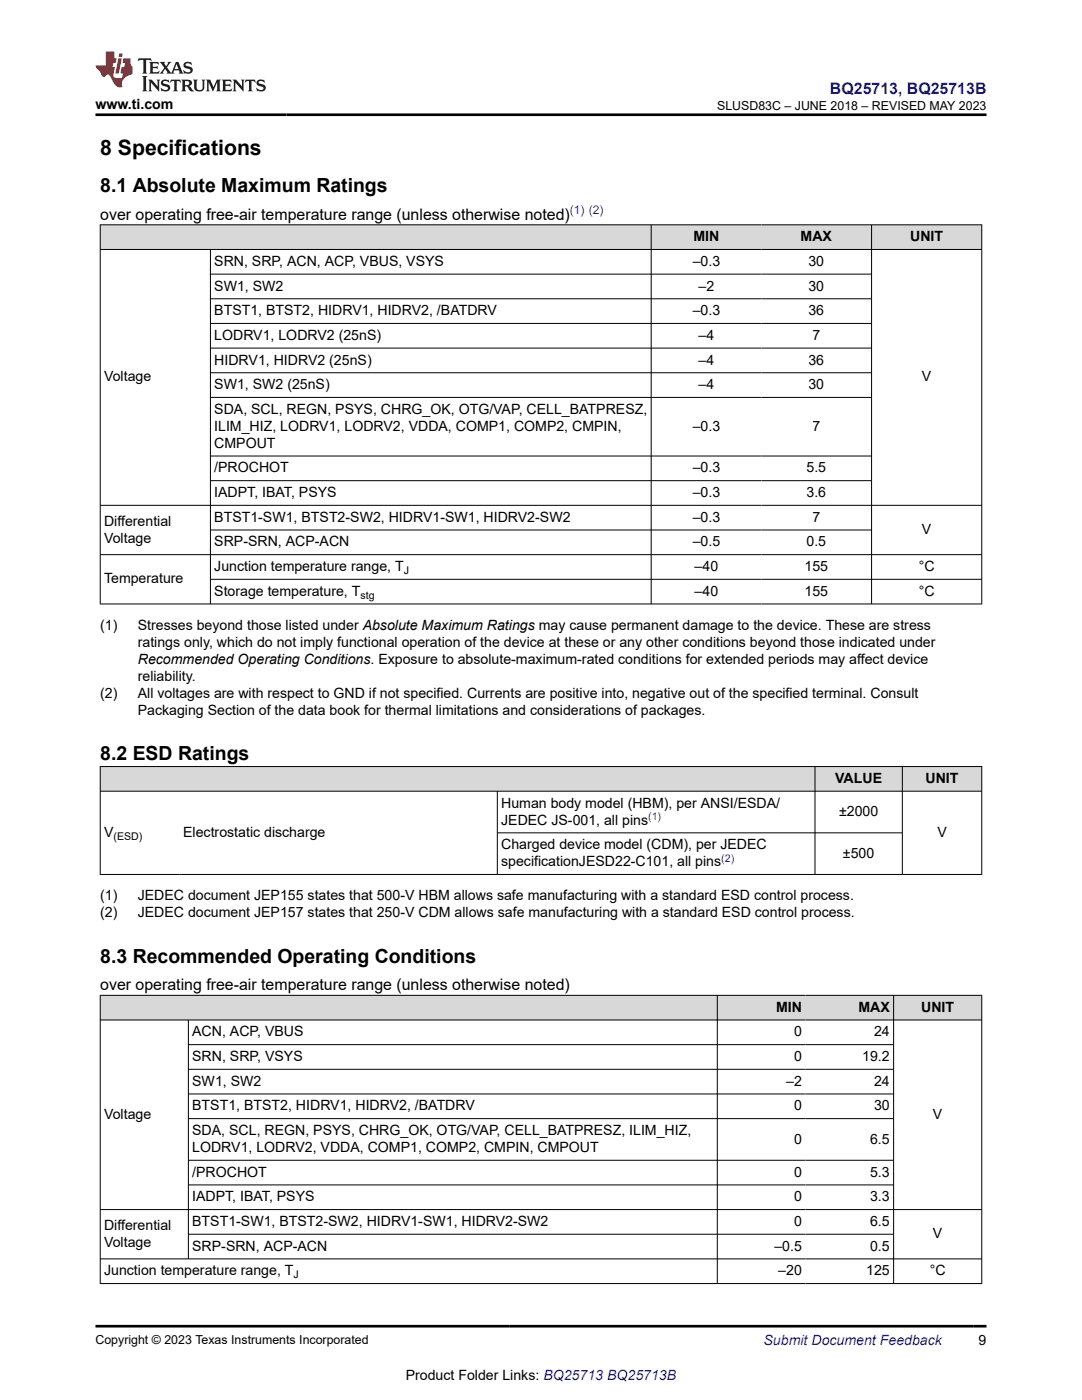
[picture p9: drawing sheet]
<svg xmlns="http://www.w3.org/2000/svg" width="216mm" height="279mm" viewBox="0 0 216 279" stroke-linecap="round" stroke-linejoin="round" font-family="sans-serif">
<defs><g id="words">
<text font-size="4.2" x="20" y="30.9">8 Specifications</text>
<g font-size="3.9">
<text x="20" y="38.4">8.1 Absolute Maximum Ratings</text>
<text x="20" y="151.7">8.2 ESD Ratings</text>
<text x="20" y="192.1">8.3 Recommended Operating Conditions</text>
</g>
<text font-size="3.2" fill="#00f" x="165.6" y="18.7">BQ25713, BQ25713B</text>
<g font-size="3.2">
<text x="20" y="43.8">over operating free-air temperature range (unless otherwise noted)</text>
<text x="20" y="197.6">over operating free-air temperature range (unless otherwise noted)</text>
</g>
<g font-size="2.8">
<text x="19" y="21.8">www.ti.com</text>
<text x="42.8" y="53.1">SRN, SRP, ACN, ACP, VBUS, VSYS</text>
<text x="138.2" y="53.1">–0.3</text>
<text x="138.4" y="48.1">MIN</text>
<text x="159.8" y="48.1">MAX</text>
<text x="161.3" y="53.1">30</text>
<text x="181.6" y="48.1">UNIT</text>
<text x="42.8" y="58">SW1, SW2</text>
<text x="139.4" y="58">–2</text>
<text x="161.3" y="58">30</text>
<text x="42.8" y="62.9">BTST1, BTST2, HIDRV1, HIDRV2, /BATDRV</text>
<text x="138.2" y="62.9">–0.3</text>
<text x="161.3" y="62.9">36</text>
<text x="42.8" y="67.8">LODRV1, LODRV2 (25nS)</text>
<text x="139.4" y="67.8">–4</text>
<text x="162.1" y="67.8">7</text>
<text x="20.8" y="76.1">Voltage</text>
<text x="42.8" y="72.7">HIDRV1, HIDRV2 (25nS)</text>
<text x="42.8" y="77.7">SW1, SW2 (25nS)</text>
<text x="139.4" y="72.7">–4</text>
<text x="139.4" y="77.7">–4</text>
<text x="161.3" y="72.7">36</text>
<text x="161.3" y="77.7">30</text>
<text x="184" y="76.1">V</text>
<text x="42.8" y="82.6">SDA, SCL, REGN, PSYS, CHRG_OK, OTG/VAP, CELL_BATPRESZ,</text>
<text x="42.8" y="86">ILIM_HIZ, LODRV1, LODRV2, VDDA, COMP1, COMP2, CMPIN,</text>
<text x="42.8" y="89.4">CMPOUT</text>
<text x="138.2" y="86">–0.3</text>
<text x="162.1" y="86">7</text>
<text x="42.8" y="94.3">/PROCHOT</text>
<text x="138.2" y="94.3">–0.3</text>
<text x="160.9" y="94.3">5.5</text>
<text x="42.8" y="99.2">IADPT, IBAT, PSYS</text>
<text x="138.2" y="99.2">–0.3</text>
<text x="160.9" y="99.2">3.6</text>
<text x="20.8" y="104.9">Differential</text>
<text x="42.8" y="104.1">BTST1-SW1, BTST2-SW2, HIDRV1-SW1, HIDRV2-SW2</text>
<text x="138.2" y="104.1">–0.3</text>
<text x="162.1" y="104.1">7</text>
<text x="184" y="106.6">V</text>
<text x="20.8" y="108.3">Voltage</text>
<text x="42.8" y="109">SRP-SRN, ACP-ACN</text>
<text x="42.8" y="114">Junction temperature range, T</text>
<text x="138.2" y="109">–0.5</text>
<text x="138.6" y="114">–40</text>
<text x="160.5" y="114">155</text>
<text x="160.9" y="109">0.5</text>
<text x="183.3" y="114">°C</text>
<text x="20.8" y="116.4">Temperature</text>
<text x="42.8" y="118.9">Storage temperature, T</text>
<text x="138.6" y="118.9">–40</text>
<text x="160.5" y="118.9">155</text>
<text x="183.3" y="118.9">°C</text>
<text x="20" y="125.7">(1)</text>
<text x="27.5" y="125.7">Stresses beyond those listed under Absolute Maximum Ratings may cause permanent damage to the device. These are stress</text>
<text x="27.5" y="129.1">ratings only, which do not imply functional operation of the device at these or any other conditions beyond those indicated under</text>
<text x="27.5" y="132.5">Recommended Operating Conditions. Exposure to absolute-maximum-rated conditions for extended periods may affect device</text>
<text x="27.5" y="135.8">reliability.</text>
<text x="20" y="139.2">(2)</text>
<text x="27.5" y="139.2">All voltages are with respect to GND if not specified. Currents are positive into, negative out of the specified terminal. Consult</text>
<text x="27.5" y="142.6">Packaging Section of the data book for thermal limitations and considerations of packages.</text>
<text x="100" y="161.2">Human body model (HBM), per ANSI/ESDA/</text>
<text x="166.7" y="156.3">VALUE</text>
<text x="184.7" y="156.3">UNIT</text>
<text x="20.8" y="167">V</text>
<text x="36.6" y="167">Electrostatic discharge</text>
<text x="100" y="164.6">JEDEC JS-001, all pins</text>
<text x="167.4" y="162.9">±2000</text>
<text x="187" y="167">V</text>
<text x="100" y="169.5">Charged device model (CDM), per JEDEC</text>
<text x="100" y="172.9">specificationJESD22-C101, all pins</text>
<text x="168.2" y="171.2">±500</text>
<text x="20" y="179.7">(1)</text>
<text x="27.5" y="179.7">JEDEC document JEP155 states that 500-V HBM allows safe manufacturing with a standard ESD control process.</text>
<text x="20" y="183.1">(2)</text>
<text x="27.5" y="183.1">JEDEC document JEP157 states that 250-V CDM allows safe manufacturing with a standard ESD control process.</text>
<text x="154.8" y="201.9">MIN</text>
<text x="171.3" y="201.9">MAX</text>
<text x="183.8" y="201.9">UNIT</text>
<text x="38.4" y="206.8">ACN, ACP, VBUS</text>
<text x="158.4" y="206.8">0</text>
<text x="174.4" y="206.8">24</text>
<text x="38.4" y="211.8">SRN, SRP, VSYS</text>
<text x="158.4" y="211.8">0</text>
<text x="172.1" y="211.8">19.2</text>
<text x="38.4" y="216.7">SW1, SW2</text>
<text x="38.4" y="221.6">BTST1, BTST2, HIDRV1, HIDRV2, /BATDRV</text>
<text x="156.9" y="216.7">–2</text>
<text x="158.4" y="221.6">0</text>
<text x="174.4" y="216.7">24</text>
<text x="174.4" y="221.6">30</text>
<text x="20.8" y="223.3">Voltage</text>
<text x="38.4" y="226.5">SDA, SCL, REGN, PSYS, CHRG_OK, OTG/VAP, CELL_BATPRESZ, ILIM_HIZ,</text>
<text x="186.2" y="223.3">V</text>
<text x="38.4" y="229.9">LODRV1, LODRV2, VDDA, COMP1, COMP2, CMPIN, CMPOUT</text>
<text x="158.4" y="228.2">0</text>
<text x="173.6" y="228.2">6.5</text>
<text x="38.4" y="234.8">/PROCHOT</text>
<text x="38.4" y="239.7">IADPT, IBAT, PSYS</text>
<text x="158.4" y="234.8">0</text>
<text x="158.4" y="239.7">0</text>
<text x="173.6" y="234.8">5.3</text>
<text x="173.6" y="239.7">3.3</text>
<text x="20.8" y="245.4">Differential</text>
<text x="38.4" y="244.7">BTST1-SW1, BTST2-SW2, HIDRV1-SW1, HIDRV2-SW2</text>
<text x="158.4" y="244.7">0</text>
<text x="173.6" y="244.7">6.5</text>
<text x="20.8" y="248.8">Voltage</text>
<text x="38.4" y="249.6">SRP-SRN, ACP-ACN</text>
<text x="154.5" y="249.6">–0.5</text>
<text x="173.6" y="249.6">0.5</text>
<text x="186.2" y="247.1">V</text>
<text x="20.8" y="254.5">Junction temperature range, T</text>
<text x="155.3" y="254.5">–20</text>
<text x="172.8" y="254.5">125</text>
<text x="185.5" y="254.5">°C</text>
<text x="195.3" y="268.5">9</text>
<text x="81" y="275.3">Product Folder Links: BQ25713 BQ25713B</text>
</g>
<text font-size="2.8" fill="#00f" x="152.4" y="268.5">Submit Document Feedback</text>
<g font-size="2.5">
<text x="143.1" y="21.9">SLUSD83C – JUNE 2018 – REVISED MAY 2023</text>
<text x="19" y="268.2">Copyright © 2023 Texas Instruments Incorporated</text>
</g>
<text font-size="2.4" fill="#00f" x="113.7" y="42.8">(1) (2)</text>
<g font-size="2.1">
<text x="71.9" y="119.5">stg</text>
<text x="80.6" y="114.5">J</text>
<text x="22.6" y="167.6">(ESD)</text>
<text x="58.6" y="255.1">J</text>
</g>
<g font-size="2.1" fill="#00f">
<text x="129.3" y="163.6">(1)</text>
<text x="143.9" y="171.9">(2)</text>
</g>
</g></defs>
<g fill="#d8d8d8">
<path d="M20 44.9h175.9v4.9h-175.9z" fill-rule="evenodd"/>
<path d="M20.1 44.9h109.8v4.8h-109.8z" fill-rule="evenodd"/>
<path d="M130 44.9h21.9v4.8h-21.9z" fill-rule="evenodd"/>
<path d="M151.9 44.9h22v4.8h-22z" fill-rule="evenodd"/>
<path d="M174 44.9h21.8v4.8h-21.8z" fill-rule="evenodd"/>
</g>
<g fill="none" stroke="#000" stroke-width=".2">
<path d="M19.9 44.9h176.1M19.9 49.8h176.1M20 44.8v75.8M42 49.8v70.8M42 54.7h132M42 59.6h132M129.9 44.8v75.8M173.9 44.8v75.8M195.9 44.8v75.8M42 64.5h132M42 69.5h132M42 74.4h132"/>
<path d="M42 79.3h132M42 91h132M42 95.9h132M19.9 100.9h176.1M19.9 110.7h176.1M42 105.8h132M42 115.6h154M19.9 120.5h176.1"/>
</g>
<g fill="#d8d8d8">
<path d="M20 153h175.9v4.9h-175.9z" fill-rule="evenodd"/>
<path d="M20.1 153h142.5v4.8h-142.5z" fill-rule="evenodd"/>
<path d="M162.7 153h17.3v4.8h-17.3z" fill-rule="evenodd"/>
<path d="M180.1 153h15.7v4.8h-15.7z" fill-rule="evenodd"/>
</g>
<path d="M19.9 153h176.1M19.9 157.9h176.1M20 152.9v21.7M99.2 157.9v16.7M162.6 152.9v21.7M180.1 152.9v21.7M195.9 152.9v21.7M19.9 174.5h176.1M99.2 166.2h80.9" fill="none" stroke="#000" stroke-width=".2"/>
<g fill="#d8d8d8">
<path d="M20 198.6h175.9v5h-175.9z" fill-rule="evenodd"/>
<path d="M20.1 198.7h123v4.8h-123z" fill-rule="evenodd"/>
<path d="M143.2 198.7h17.5v4.8h-17.5z" fill-rule="evenodd"/>
<path d="M160.7 198.7h17.5v4.8h-17.5z" fill-rule="evenodd"/>
<path d="M178.4 198.7h17.4v4.8h-17.4z" fill-rule="evenodd"/>
</g>
<g fill="none" stroke="#000" stroke-width=".2">
<path d="M19.9 198.6h176.1M20 198.6v57.6M143.1 198.6v57.6M178.3 198.6v57.6M195.9 198.6v57.6M19.9 203.6h176.1M37.6 203.6v47.7M37.6 208.5h140.8M37.6 213.4h140.8M37.6 218.3h140.8M37.6 223.2h140.8M37.6 231.6h140.8"/>
<path d="M37.6 236.5h140.8M19.9 241.4h176.1M19.9 251.2h176.1M19.9 256.2h176.1M37.6 246.3h140.8"/>
</g>
<path d="M27.7 11.6l-.2 .6 .5-.2h.6v.1v2.2l-.2 .4h1l-.2-.4v-2.2v-.1h.5l.5 .2-.1-.6zM29.8 12.4l.2 .3v1.6l-.2 .4h1.9l.1-.6a1.08 1.08 0 0 1-1.3 .2v-.7h.6l.4 .2v-.7l-.4 .2h-.6v-.5l.2-.2a1 1 0 0 1 1 .3l-.1-.5zM31.8 12.4l1 1.1-1 1.2h.9l-.2-.2 .4-.8 .5 .8-.2 .2h1.6l-.2-.2 .1-.5h1l.1 .5-.1 .2h.9l-.2-.4-.8-1.9h-.5l-1 2.1-.8-1.1 .9-1h-.8l.2 .2-.5 .6-.3-.6 .1-.2zM35.2 12.8l.4 1h-.8zM36.8 12.5a.65 .65 0 0 0-.2 .7 .65 .65 0 0 0 .6 .5l.7 .1 .1 .3a.79 .79 0 0 1-.7 .4 .79 .79 0 0 1-.7-.5l.1 .7 .2-.1a.93 .93 0 0 0 1.1 0 .93 .93 0 0 0 .4-.9 1.46 1.46 0 0 0-1.2-.6l-.1-.3a1.09 1.09 0 0 1 1.2 .2l-.2-.6-.1 .1-.6-.2zM28.4 15.2l.2 .4v2.2l-.2 .4h1l-.2-.4v-2.2l.2-.4zM29.6 15.9l.2 .4v1.5l-.2 .4h.8l-.3-.4v-1.3l1.7 1.8v-2l.2-.4h-.8l.2 .2 .1 1.1-1.2-1.3zM32.3 16a.65 .65 0 0 0-.2 .8 .65 .65 0 0 0 .7 .4l.6 .2 .1 .2a.79 .79 0 0 1-.7 .4 .79 .79 0 0 1-.7-.5l.1 .7 .2-.1a.93 .93 0 0 0 1.1 .1 .93 .93 0 0 0 .4-1 1.46 1.46 0 0 0-1.2-.5l-.1-.4a1.09 1.09 0 0 1 1.2 .2l-.2-.6-.1 .1-.6-.1zM34.1 15.9l-.1 .6a.63 .63 0 0 1 .7-.3l.1 1.6-.3 .4h1l-.2-.4v-1.6a.66 .66 0 0 1 .8 .3l-.1-.6zM36.2 15.9l.2 .4v1.5l-.2 .4h.9l-.2-.2v-.7h.5l.1 .2a.79 .79 0 0 0 1.2 .6l-1-.9a.61 .61 0 0 0 .6-.6 .61 .61 0 0 0-.5-.7zM36.9 16.2h.2a.47 .47 0 0 1 .5 .1 .47 .47 0 0 1 .1 .5l-.2 .1-.6 .1zM38.5 15.9l.2 .2a2.27 2.27 0 0 0 .4 2 1.04 1.04 0 0 0 1.7-.7v-1.3l.2-.2h-.8l.2 .4v1.1a.6 .6 0 0 1-.6 .6 .6 .6 0 0 1-.6-.6v-1.1l.3-.4zM41.1 15.9l.2 .4v1.5l-.2 .4h.7l-.2-.4v-1.4l.9 1.9 .8-1.9v1.4l-.2 .4h1l-.3-.4v-1.5l.3-.4h-.8l-.7 1.5-.7-1.5zM44.3 15.9l.2 .4v1.5l-.2 .4h1.9l.1-.6a1.09 1.09 0 0 1-1.3 .2v-.7h.6l.4 .2v-.6l-.4 .2h-.6v-.6l.2-.1a1.01 1.01 0 0 1 1 .3l-.1-.6zM46.4 15.9l.3 .4v1.5l-.3 .4h.8l-.2-.4v-1.3l1.6 1.8v-2l.2-.4h-.7l.2 .2v1.1l-1.2-1.3zM49 15.9l-.1 .6a.63 .63 0 0 1 .8-.3v1.6l-.3 .4h1l-.2-.4v-1.6a.66 .66 0 0 1 .8 .3l-.1-.6zM51.4 16a.65 .65 0 0 0-.2 .8 .65 .65 0 0 0 .6 .4l.6 .2 .2 .2a.79 .79 0 0 1-.8 .4 .79 .79 0 0 1-.6-.5l.1 .7 .2-.1a.93 .93 0 0 0 1 .1 .93 .93 0 0 0 .5-1 1.46 1.46 0 0 0-1.3-.5l-.1-.4a1.09 1.09 0 0 1 1.3 .2l-.2-.6-.2 .1-.5-.1z" fill="#231f20"/>
<path d="M21.1 10.3v2.7h-2.1l.1 .4 .9 1a.95 .95 0 0 0 .9 .9 .59 .59 0 0 1 .6-.4 .59 .59 0 0 1 .5 .3l.4 .8a1.59 1.59 0 0 0 2.1 1.4 1.61 1.61 0 0 1 1-2.3l1-.3-.1-1.5a1.59 1.59 0 0 1-.4-1.7h-1.4l-.2 .9h.5l-.1 .9h-.5l-.2 .9v.3l.4 .1-.2 .9h-.6a.73 .73 0 0 1-1.1-.7l.3-1.5h-.5l.2-.9h.5l.2-.9h-.5v-1.3zM23.6 11.6l-.6 3.1h.7l.6-3.1zM23.8 10.7l-.1 .6h.7l.1-.6z" fill="#ed1c24"/>
<path d="M19 22.9h177.8M19 264.7h177.8" fill="none" stroke="#000" stroke-width=".53"/>
<use href="#words"/>
</svg>
